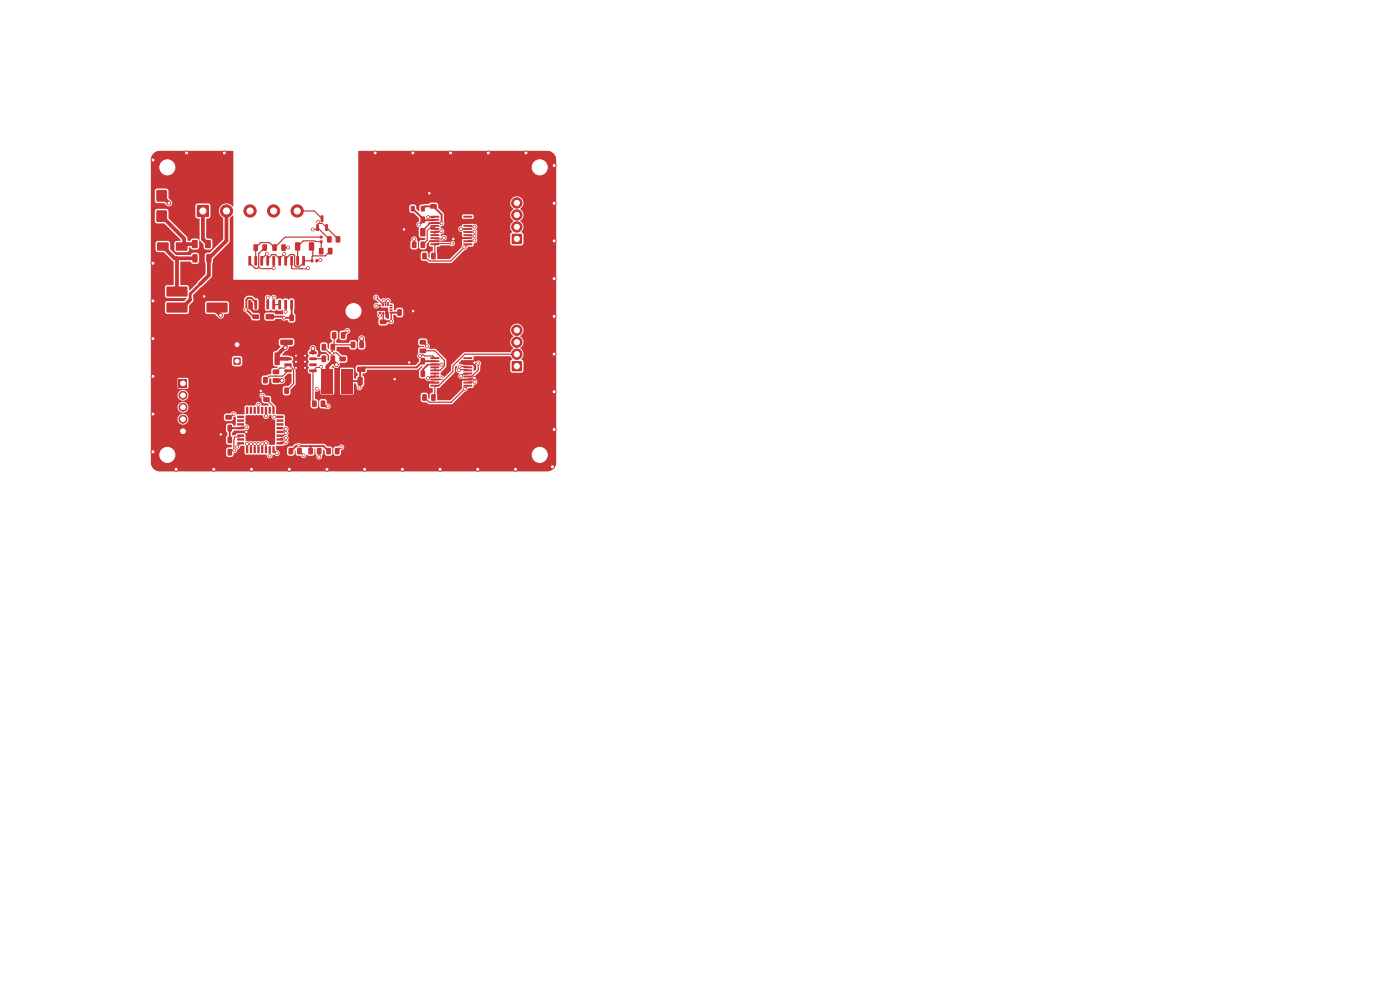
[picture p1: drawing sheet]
<svg xmlns="http://www.w3.org/2000/svg" width="297mm" height="210mm" viewBox="0 0 297 210" stroke-linecap="round" stroke-linejoin="round" font-family="sans-serif">
<g fill="#c83434" stroke="#c83434" stroke-width=".21">
<circle cx="75" cy="66" r="1.8"/>
<circle cx="75" cy="66" r="2.85"/>
</g>
<g fill="#c83434">
<path d="M61.4 66.8l.7-.1 .3 .2v1l-.2 .2-.6 .1-.2-.2z"/>
<path d="M63.3 66.8l.7-.1 .3 .2v1l-.2 .2-.6 .1-.2-.2z"/>
<path d="M91.5 53.7l.7-.1 .2 .1v1.1l-.1 .2h-.6l-.2-.1z"/>
<path d="M89.6 53.7l.7-.1 .2 .1v1.1l-.1 .2h-.6l-.2-.1z"/>
<path d="M33.4 51.5h2.3v1.6h-2.3z"/>
<path d="M37.4 51.5h2.3v1.6h-2.3z"/>
<path d="M33.2 44.7h2.2v2.3h-2.2z"/>
<path d="M33.2 40.4h2.2v2.3h-2.2z"/>
<path d="M43.6 51l.9-.1 .2 .2v1.3l-.1 .2-.8 .1-.3-.2z"/>
<path d="M40.8 51l.9-.1 .2 .2v1.3l-.1 .2-.9 .1-.2-.2z"/>
<path d="M55.9 84.3h1.2l.1 .2v.6l-.2 .2-1-.1-.2-.2z"/>
<path d="M55.9 82.5l1.2-.1 .1 .3v.6l-.2 .1h-1l-.2-.2z"/>
<path d="M84.3 65.6h.7l.2 .1 .1 1.1-.2 .2h-.6l-.2-.1z"/>
<path d="M86.2 65.6h.7l.2 .1 .1 1.1-.2 .2h-.6l-.2-.1z"/>
<path d="M67.7 52.6h.7l.2 .1v1.1l-.1 .2h-.6l-.2-.2z"/>
<path d="M69.6 52.6h.7l.2 .1v1.1l-.1 .2h-.6l-.2-.2z"/>
<path d="M87.2 43.7h.6l.2 .1v.9l-.1 .2-.8-.2z"/>
<path d="M89.3 43.7h.6l.2 .1v.9l-.1 .2-.7-.2z"/>
<path d="M47.9 88.1l1.1-.1 .2 .3v.6l-.2 .1h-1l-.2-.2z"/>
<path d="M47.9 86.3l1.1-.1 .2 .2v.7l-.2 .1h-1l-.2-.2z"/>
<path d="M61.3 95.1l.7-.1 .2 .2v1l-.1 .2h-.7l-.2-.2z"/>
<path d="M63.1 95.1l.7-.1 .2 .2v1l-.1 .2h-.6l-.3-.2z"/>
<path d="M59.5 72.1h2.5l.1 .2v.7l-.2 .2h-2.3l-.2-.3z"/>
<path d="M59.5 69.2l2.5-.1 .1 .2v.8l-.2 .1h-2.3l-.2-.2z"/>
<path d="M67.9 51h.5v.5h-.5z"/>
<path d="M67.9 50.1h.5v.5h-.5z"/>
<path d="M53.8 51.9l.7-.1 .2 .2v1l-.1 .2-.6 .1-.2-.2z"/>
<path d="M55.7 51.9l.7-.1 .2 .2 .1 1-.2 .2-.6 .1-.2-.2z"/>
<path d="M68.3 75.5l.6-.1 .3 .1v1.1l-.2 .2h-.6l-.2-.1z"/>
<path d="M70.2 75.5l.6-.1 .3 .1v1.1l-.2 .2h-.6l-.2-.1z"/>
<path d="M62.6 51.4h.9l.2 .1v1.4l-.1 .3h-.8l-.2-.2z"/>
<path d="M65.6 51.4h.8l.2 .1 .1 1.4-.2 .3h-.7l-.3-.2z"/>
<path d="M60.3 74.6h1.5l.1 .4-1.5 .1z"/>
<path d="M60.3 75.9l1.5-.1 .1 .5-1.5 .1z"/>
<path d="M60.3 77.1h1.5l.1 .5-1.5 .1z"/>
<path d="M60.3 78.4h1.5l.1 .5h-1.5z"/>
<path d="M65.6 78.4h1.5l.1 .5h-1.5z"/>
<path d="M65.6 77.1h1.5l.1 .5-1.5 .1z"/>
<path d="M65.6 75.9l1.5-.1 .1 .5-1.5 .1z"/>
<path d="M65.6 74.6h1.5l.1 .4-1.5 .1z"/>
</g>
<g fill="#c83434" stroke="#c83434" stroke-width=".21">
<circle cx="62.8" cy="75.4" r=".25"/>
<circle cx="62.8" cy="76.7" r=".25"/>
<circle cx="62.8" cy="78" r=".25"/>
</g>
<path d="M62.5 75.2h2.4v3.1h-2.4z" fill="#c83434"/>
<g fill="#c83434" stroke="#c83434" stroke-width=".21">
<circle cx="64.7" cy="75.4" r=".25"/>
<circle cx="64.7" cy="76.7" r=".25"/>
<circle cx="64.7" cy="78" r=".25"/>
</g>
<g fill="#c83434">
<path d="M89.2 48.4h.8l.3 .1v1.4l-.2 .3h-.7l-.3-.2z"/>
<path d="M86.2 48.4h.9l.2 .1v1.4l-.1 .3h-.8l-.2-.2z"/>
<path d="M69.4 50.1h.7l.3 .1v1l-.2 .3h-.6l-.2-.2z"/>
<path d="M71.3 50.1h.7l.2 .1v1l-.1 .3h-.7l-.2-.2z"/>
<path d="M57.9 80.3l1.2-.1 .1 .2v.7l-.2 .1h-1l-.2-.2z"/>
<path d="M57.9 78.4h1.2l.1 .2v.6l-.2 .2h-1l-.2-.3z"/>
<path d="M48.3 92.7l.7-.1 .2 .2v1l-.1 .2-.6 .1-.2-.2z"/>
<path d="M46.4 92.7l.7-.1 .2 .2v1l-.1 .2-.6 .1-.2-.2z"/>
<path d="M108.6 76.6h2.1v2.1h-2.1z"/>
</g>
<g fill="#c83434" stroke="#c83434" stroke-width=".21">
<circle cx="109.6" cy="75.1" r="1.1"/>
<circle cx="109.6" cy="72.6" r="1.1"/>
<circle cx="109.6" cy="70.1" r="1.1"/>
</g>
<path d="M49.6 75.9h1.4v1.4h-1.4z" fill="#c83434"/>
<circle cx="50.3" cy="73.1" r=".8" fill="#c83434" stroke="#c83434" stroke-width=".21"/>
<g fill="#c83434">
<path d="M52.7 63.6l.6 .1-.1 1.9h-.5z"/>
<path d="M54 63.6l.5 .1v1.9h-.5z"/>
<path d="M55.3 63.6l.5 .1-.1 1.9h-.5z"/>
<path d="M56.5 63.6l.6 .1-.1 1.9h-.5z"/>
<path d="M57.8 63.6l.5 .1v1.9h-.5z"/>
<path d="M59.1 63.6l.5 .1-.1 1.9h-.5z"/>
<path d="M60.3 63.6l.6 .1-.1 1.9h-.5z"/>
<path d="M61.6 63.6l.6 .1-.1 1.9h-.5z"/>
<path d="M62.9 63.6l.5 .1-.1 1.9h-.4z"/>
<path d="M64.2 63.6l.5 .1-.1 1.9h-.5z"/>
<path d="M64.2 54.3l.5 .1-.1 1.9h-.5z"/>
<path d="M62.9 54.3l.5 .1-.1 1.9h-.4z"/>
<path d="M61.6 54.3l.6 .1-.1 1.9h-.5z"/>
<path d="M60.3 54.3l.6 .1-.1 1.9h-.5z"/>
<path d="M59.1 54.3l.5 .1-.1 1.9h-.5z"/>
<path d="M57.8 54.3l.5 .1v1.9h-.5z"/>
<path d="M56.5 54.3l.6 .1-.1 1.9h-.5z"/>
<path d="M55.3 54.3l.5 .1-.1 1.9h-.5z"/>
<path d="M54 54.3l.5 .1v1.9h-.5z"/>
<path d="M52.7 54.3l.6 .1-.1 1.9h-.5z"/>
<path d="M108.6 49.6h2.1v2.1h-2.1z"/>
</g>
<g fill="#c83434" stroke="#c83434" stroke-width=".21">
<circle cx="109.6" cy="48.1" r="1.1"/>
<circle cx="109.6" cy="45.6" r="1.1"/>
<circle cx="109.6" cy="43.1" r="1.1"/>
</g>
<g fill="#c83434">
<path d="M50.3 88.2h1.4l.1 .4-1.4 .1z"/>
<path d="M50.3 89h1.4l.1 .4-1.4 .1z"/>
<path d="M50.3 89.8h1.4l.1 .4-1.4 .1z"/>
<path d="M50.3 90.6h1.4l.1 .4-1.4 .1z"/>
<path d="M50.3 91.4h1.4l.1 .4-1.4 .1z"/>
<path d="M50.3 92.2h1.4l.1 .4-1.4 .1z"/>
<path d="M50.3 93h1.4l.1 .4-1.4 .1z"/>
<path d="M50.3 93.8h1.4l.1 .4-1.4 .1z"/>
<path d="M52.2 94.7h.5l-.1 1.4h-.4z"/>
<path d="M53 94.7h.5l-.1 1.4h-.4z"/>
<path d="M53.8 94.7h.5l-.1 1.4h-.4z"/>
<path d="M54.6 94.7h.5l-.1 1.4h-.4z"/>
<path d="M55.4 94.7h.5l-.1 1.4h-.4z"/>
<path d="M56.2 94.7h.5l-.1 1.4h-.4z"/>
<path d="M57 94.7h.5l-.1 1.4h-.4z"/>
<path d="M57.8 94.7h.5l-.1 1.4h-.4z"/>
<path d="M58.7 93.8h1.4v.4l-1.4 .1z"/>
<path d="M58.7 93h1.4v.4l-1.4 .1z"/>
<path d="M58.7 92.2h1.4v.4l-1.4 .1z"/>
<path d="M58.7 91.4h1.4v.4l-1.4 .1z"/>
<path d="M58.7 90.6h1.4v.4l-1.4 .1z"/>
<path d="M58.7 89.8h1.4v.4l-1.4 .1z"/>
<path d="M58.7 89h1.4v.4l-1.4 .1z"/>
<path d="M58.7 88.2h1.4v.4l-1.4 .1z"/>
<path d="M57.8 86.3l.5 .1-.1 1.4-.4-.1z"/>
<path d="M57 86.3l.5 .1-.1 1.4-.4-.1z"/>
<path d="M56.2 86.3l.5 .1-.1 1.4-.4-.1z"/>
<path d="M55.4 86.3l.5 .1-.1 1.4-.4-.1z"/>
<path d="M54.6 86.3l.5 .1-.1 1.4-.4-.1z"/>
<path d="M53.8 86.3l.5 .1-.1 1.4-.4-.1z"/>
<path d="M53 86.3l.5 .1-.1 1.4-.4-.1z"/>
<path d="M52.2 86.3l.5 .1-.1 1.4-.4-.1z"/>
<path d="M75.9 80l.8-.1 .3 .2v1.4l-.2 .2h-.7l-.3-.1z"/>
<path d="M78.8 80l.9-.1 .2 .2v1.4l-.1 .2h-.8l-.2-.1z"/>
</g>
<g fill="#c83434" stroke="#c83434" stroke-width=".21">
<circle cx="35.5" cy="35.5" r="1.8"/>
<circle cx="35.5" cy="35.5" r="2.85"/>
</g>
<path d="M41.8 43.5h2.5v2.5h-2.5z" fill="#c83434"/>
<g fill="#c83434" stroke="#c83434" stroke-width=".21">
<circle cx="48" cy="44.8" r="1.3"/>
<circle cx="53" cy="44.8" r="1.3"/>
<circle cx="58" cy="44.8" r="1.3"/>
<circle cx="63" cy="44.8" r="1.3"/>
</g>
<g fill="#c83434">
<path d="M89.1 74l1.1-.1 .2 .3v.6l-.3 .1h-1l-.1-.2z"/>
<path d="M89.1 72.2l1.1-.1 .2 .2v.7l-.3 .1h-1l-.1-.2z"/>
<path d="M67.1 47.6h.6l-.1 1.4-.5-.1z"/>
<path d="M69 47.6h.6l-.1 1.4-.5-.1z"/>
<path d="M68.1 45.7l.5 .1-.1 1.3-.5-.1z"/>
<path d="M48.3 90.2l.7-.1 .2 .2v1l-.1 .2-.6 .1-.2-.2z"/>
<path d="M46.4 90.2l.7-.1 .2 .2v1l-.1 .2-.6 .1-.2-.2z"/>
<path d="M40.9 54l.8-.1 .2 .1v1.4l-.1 .3h-.8l-.2-.2z"/>
<path d="M43.8 54l.8-.1 .3 .1v1.4l-.2 .3h-.7l-.2-.2z"/>
<path d="M55.9 80h.7l.2 .1v1l-.1 .2-.7 .1-.2-.2z"/>
<path d="M54 80h.7l.3 .1v1l-.2 .2-.6 .1-.2-.2z"/>
<path d="M70.5 70.5l.6-.1 .3 .2v1l-.2 .3h-.6l-.2-.2z"/>
<path d="M72.4 70.5l.6-.1 .3 .2v1l-.2 .3h-.6l-.2-.2z"/>
<path d="M76.3 72.5h.7l.2 .1v1l-.1 .2-.6 .1-.3-.2z"/>
<path d="M74.5 72.5h.7l.2 .1v1l-.1 .2-.7 .1-.2-.2z"/>
<path d="M91.3 43.3h1.2l.2 .2v.6l-.3 .2h-1l-.2-.3z"/>
<path d="M91.3 41.4h1.2l.2 .2v.6l-.3 .2h-1l-.2-.3z"/>
<path d="M89.3 76l.6-.1 .3 .1v1.1l-.2 .2h-.6l-.2-.1z"/>
<path d="M87.4 76l.6-.1 .3 .1v1.1l-.2 .2h-.6l-.2-.1z"/>
<path d="M89.3 51.3l.7-.1 .2 .2v1l-.1 .2h-.7l-.2-.1z"/>
<path d="M87.4 51.3l.7-.1 .3 .2v1l-.2 .2h-.6l-.2-.1z"/>
<path d="M53.6 66.7h1.2l.2 .2v.6l-.3 .2h-1l-.2-.3z"/>
<path d="M53.6 68.6h1.2l.2 .2v.6l-.3 .2h-1l-.2-.3z"/>
<path d="M69.3 95.1l.7-.1 .2 .2v1l-.1 .2h-.7l-.2-.2z"/>
<path d="M71.1 95.1l.7-.1 .2 .2v1l-.1 .2h-.6l-.3-.2z"/>
<path d="M72.1 75.7h1.1l.2 .2v.6l-.3 .2-1-.1-.1-.2z"/>
<path d="M72.1 73.9l1.1-.1 .2 .3v.6l-.3 .1h-1l-.1-.2z"/>
<path d="M58.3 74.8h.8l.3 .1v2.3l-.2 .2-.7 .1-.3-.2z"/>
<path d="M55.3 74.8h.9l.2 .1v2.3l-.1 .2-.8 .1-.2-.2z"/>
<path d="M91.3 45.8h1.8l.1 .3-1.8 .1z"/>
<path d="M91.3 46.4h1.8l.1 .3-1.8 .1z"/>
<path d="M91.3 47.1h1.8l.1 .3-1.8 .1z"/>
<path d="M91.3 47.7h1.8l.1 .3-1.8 .1z"/>
<path d="M91.3 48.4h1.8l.1 .3-1.8 .1z"/>
<path d="M91.3 49h1.8l.1 .3-1.8 .1z"/>
<path d="M91.3 49.7h1.8l.1 .3-1.8 .1z"/>
<path d="M91.3 50.3h1.8l.1 .3-1.8 .1z"/>
<path d="M91.3 51h1.8l.1 .3-1.8 .1z"/>
<path d="M91.3 51.6h1.8l.1 .3-1.8 .1z"/>
<path d="M98.3 51.6h1.8l.1 .3-1.8 .1z"/>
<path d="M98.3 51h1.8l.1 .3-1.8 .1z"/>
<path d="M98.3 50.3h1.8l.1 .3-1.8 .1z"/>
<path d="M98.3 49.7h1.8l.1 .3-1.8 .1z"/>
<path d="M98.3 49h1.8l.1 .3-1.8 .1z"/>
<path d="M98.3 48.4h1.8l.1 .3-1.8 .1z"/>
<path d="M98.3 47.7h1.8l.1 .3-1.8 .1z"/>
<path d="M98.3 47.1h1.8l.1 .3-1.8 .1z"/>
<path d="M98.3 46.4h1.8l.1 .3-1.8 .1z"/>
<path d="M98.3 45.8h1.8l.1 .3-1.8 .1z"/>
<path d="M80.6 67.8h1.3l.1 .2v.6l-.2 .2-1.1-.1-.1-.2z"/>
<path d="M80.6 69.7h1.3l.1 .2v.6l-.2 .2-1.1-.1-.1-.2z"/>
</g>
<g fill="#c83434" stroke="#c83434" stroke-width=".21">
<circle cx="114.5" cy="35.5" r="1.8"/>
<circle cx="114.5" cy="35.5" r="2.85"/>
</g>
<g fill="#c83434">
<path d="M68.3 78.3h2.3v5.1h-2.3z"/>
<path d="M72.4 78.3h2.4v5.1h-2.4z"/>
</g>
<g fill="#c83434" stroke="#c83434" stroke-width=".21">
<circle cx="35.5" cy="96.5" r="1.8"/>
<circle cx="35.5" cy="96.5" r="2.85"/>
</g>
<g fill="#c83434">
<path d="M65.5 95.1l.7-.1 .2 .2v1l-.1 .2h-.7l-.2-.2z"/>
<path d="M67.3 95.1l.7-.1 .2 .2v1l-.1 .2h-.6l-.3-.2z"/>
<path d="M66 55h.5v.6h-.5z"/>
<path d="M66.9 55h.5v.6h-.5z"/>
<path d="M48.3 95.3l.7-.1 .2 .2v1l-.1 .2-.6 .1-.2-.2z"/>
<path d="M46.4 95.3l.7-.1 .2 .2v1l-.1 .2-.6 .1-.2-.2z"/>
<path d="M70.2 73l.6-.1 .3 .2v1l-.2 .3h-.6l-.2-.2z"/>
<path d="M68.3 73l.6-.1 .3 .2v1l-.2 .3h-.6l-.2-.2z"/>
<path d="M89.3 46l.6-.1 .3 .1v1.1l-.2 .2h-.6l-.2-.1z"/>
<path d="M87.4 46l.6-.1 .3 .1v1.1l-.2 .2h-.6l-.2-.1z"/>
<path d="M80.3 64.6h.6v.3l-.5 .1z"/>
<path d="M80.3 65.1h.6v.3l-.5 .1z"/>
<path d="M80.3 65.6h.6v.3l-.5 .1z"/>
<path d="M80.3 66.1h.6v.3l-.5 .1z"/>
<path d="M81.1 66.2h.4l-.1 .6-.3-.1z"/>
<path d="M81.6 66.2h.4l-.1 .6-.3-.1z"/>
<path d="M82.1 66.2h.4l-.1 .6-.3-.1z"/>
<path d="M82.7 66.1h.5l.1 .3-.6 .1z"/>
<path d="M82.7 65.6h.5l.1 .3-.6 .1z"/>
<path d="M82.7 65.1h.5l.1 .3-.6 .1z"/>
<path d="M82.7 64.6h.5l.1 .3-.6 .1z"/>
<path d="M82.1 64.3l.4 .1-.1 .5h-.3z"/>
<path d="M81.6 64.3l.4 .1-.1 .5h-.3z"/>
<path d="M81.1 64.3l.4 .1-.1 .5h-.3z"/>
<path d="M35.4 60.8h4.2l.2 .2v1.8l-.3 .1h-4.1l-.1-.2z"/>
<path d="M35.4 64.2h4.2l.2 .2v1.8l-.3 .1h-4.1l-.1-.2z"/>
<path d="M43.9 64.2h4.2l.2 .2v1.8l-.3 .1h-4.1l-.1-.2z"/>
<path d="M43.9 60.8h4.2l.2 .2v1.8l-.3 .1h-4.1l-.1-.2z"/>
<path d="M91.5 83.7l.7-.1 .2 .1v1.1l-.1 .2h-.6l-.2-.1z"/>
<path d="M89.6 83.7l.7-.1 .2 .1v1.1l-.1 .2h-.6l-.2-.1z"/>
<path d="M91.3 75.8h1.8l.1 .3-1.8 .1z"/>
<path d="M91.3 76.4h1.8l.1 .3-1.8 .1z"/>
<path d="M91.3 77.1h1.8l.1 .3-1.8 .1z"/>
<path d="M91.3 77.7h1.8l.1 .3-1.8 .1z"/>
<path d="M91.3 78.4h1.8l.1 .3-1.8 .1z"/>
<path d="M91.3 79h1.8l.1 .3-1.8 .1z"/>
<path d="M91.3 79.7h1.8l.1 .3-1.8 .1z"/>
<path d="M91.3 80.3h1.8l.1 .3-1.8 .1z"/>
<path d="M91.3 81h1.8l.1 .3-1.8 .1z"/>
<path d="M91.3 81.6h1.8l.1 .3-1.8 .1z"/>
<path d="M98.3 81.6h1.8l.1 .3-1.8 .1z"/>
<path d="M98.3 81h1.8l.1 .3-1.8 .1z"/>
<path d="M98.3 80.3h1.8l.1 .3-1.8 .1z"/>
<path d="M98.3 79.7h1.8l.1 .3-1.8 .1z"/>
<path d="M98.3 79h1.8l.1 .3-1.8 .1z"/>
<path d="M98.3 78.4h1.8l.1 .3-1.8 .1z"/>
<path d="M98.3 77.7h1.8l.1 .3-1.8 .1z"/>
<path d="M98.3 77.1h1.8l.1 .3-1.8 .1z"/>
<path d="M98.3 76.4h1.8l.1 .3-1.8 .1z"/>
<path d="M98.3 75.8h1.8l.1 .3-1.8 .1z"/>
<path d="M38 80.5h1.7v1.7h-1.7z"/>
</g>
<g fill="#c83434" stroke="#c83434" stroke-width=".21">
<circle cx="38.8" cy="83.9" r=".85"/>
<circle cx="38.8" cy="86.4" r=".85"/>
<circle cx="38.8" cy="88.9" r=".85"/>
<circle cx="38.8" cy="91.5" r=".85"/>
</g>
<g fill="#c83434">
<path d="M89.3 78.6l.6-.1 .3 .2v1l-.2 .3h-.6l-.2-.2z"/>
<path d="M87.4 78.6l.6-.1 .3 .2v1l-.2 .3h-.6l-.2-.2z"/>
</g>
<g fill="#c83434" stroke="#c83434" stroke-width=".21">
<circle cx="114.5" cy="96.5" r="1.8"/>
<circle cx="114.5" cy="96.5" r="2.85"/>
</g>
<g fill="#c83434">
<path d="M68.1 85h.7l.2 .1v1l-.1 .2-.6 .1-.3-.2z"/>
<path d="M66.3 85h.7l.2 .1v1l-.1 .2-.7 .1-.2-.2z"/>
<path d="M57.8 51.9l.7-.1 .2 .2 .1 1-.2 .2-.6 .1-.2-.2z"/>
<path d="M59.7 51.9l.7-.1 .2 .2v1l-.1 .2-.6 .1-.2-.2z"/>
<path d="M56.4 66.7l1.6-.1 .1 .3v.7l-.2 .2-1.4-.1-.2-.2z"/>
<path d="M56.4 69.6h1.6l.1 .2v.7l-.2 .2h-1.4l-.2-.2z"/>
<path d="M75.8 77.8h1.6l.1 .2v.8l-.2 .1h-1.4l-.2-.2z"/>
<path d="M75.8 74.9l1.6-.1 .1 .3v.7l-.2 .2-1.4-.1-.2-.2z"/>
<path d="M60.4 82.3l.7-.1 .2 .1v1l-.1 .3h-.7l-.2-.2z"/>
<path d="M58.5 82.3l.7-.1 .3 .1v1l-.2 .3h-.6l-.2-.2z"/>
</g>
<g fill="#c83434" stroke="#c83434" stroke-width=".21">
<circle cx="117.6" cy="35.1" r=".4"/>
<circle cx="109.4" cy="99.6" r=".4"/>
<circle cx="55.3" cy="82.9" r=".3"/>
<circle cx="32.4" cy="95.8" r=".4"/>
<circle cx="69.4" cy="99.6" r=".4"/>
<circle cx="32.4" cy="71.8" r=".4"/>
<circle cx="53.4" cy="99.6" r=".4"/>
<circle cx="43.3" cy="62.9" r=".3"/>
<circle cx="95.6" cy="32.4" r=".4"/>
<circle cx="111.6" cy="32.4" r=".4"/>
<circle cx="37.4" cy="99.6" r=".4"/>
<circle cx="86.8" cy="76.9" r=".3"/>
<circle cx="32.4" cy="63.8" r=".4"/>
<circle cx="117.6" cy="75.1" r=".4"/>
<circle cx="32.4" cy="55.8" r=".4"/>
<circle cx="32.4" cy="79.8" r=".4"/>
<circle cx="45.4" cy="99.6" r=".4"/>
<circle cx="87.6" cy="32.4" r=".4"/>
<circle cx="103.6" cy="32.4" r=".4"/>
<circle cx="117.6" cy="51.1" r=".4"/>
<circle cx="61.4" cy="99.6" r=".4"/>
<circle cx="52.3" cy="91.6" r=".3"/>
<circle cx="117.6" cy="59.1" r=".4"/>
<circle cx="96.2" cy="50.7" r=".3"/>
<circle cx="91.1" cy="41" r=".3"/>
<circle cx="85.7" cy="48.7" r=".3"/>
<circle cx="46.9" cy="92.1" r=".3"/>
<circle cx="32.4" cy="87.8" r=".4"/>
<circle cx="77.4" cy="99.6" r=".4"/>
<circle cx="87.6" cy="66" r=".3"/>
<circle cx="83.7" cy="80.4" r=".3"/>
<circle cx="101.4" cy="99.6" r=".4"/>
<circle cx="117.6" cy="83.1" r=".4"/>
<circle cx="93.4" cy="99.6" r=".4"/>
<circle cx="39.6" cy="32.4" r=".4"/>
<circle cx="117.6" cy="43.1" r=".4"/>
<circle cx="47.6" cy="32.4" r=".4"/>
<circle cx="100.7" cy="76.9" r=".3"/>
<circle cx="85.4" cy="99.6" r=".4"/>
<circle cx="32.4" cy="33.9" r=".4"/>
<circle cx="79.6" cy="32.4" r=".4"/>
<circle cx="100.7" cy="80.2" r=".3"/>
<circle cx="117.6" cy="67.1" r=".4"/>
<circle cx="117.2" cy="99" r=".4"/>
<circle cx="117.6" cy="91.1" r=".4"/>
<circle cx="69.6" cy="86.2" r=".3"/>
<circle cx="83" cy="68.1" r=".3"/>
<circle cx="88.9" cy="47.6" r=".3"/>
<circle cx="76.3" cy="82.2" r=".3"/>
<circle cx="52.2" cy="65.7" r=".3"/>
<circle cx="63.4" cy="94.5" r=".3"/>
<circle cx="60.2" cy="67.4" r=".3"/>
<circle cx="52.3" cy="90.6" r=".3"/>
<circle cx="73.7" cy="70.2" r=".3"/>
<circle cx="95.9" cy="51.6" r=".3"/>
<circle cx="98.5" cy="52.5" r=".3"/>
<circle cx="35.8" cy="43.1" r=".4"/>
<circle cx="55.7" cy="83.9" r=".3"/>
<circle cx="93.7" cy="77.4" r=".3"/>
<circle cx="93.7" cy="47.4" r=".3"/>
<circle cx="50.3" cy="94.8" r=".3"/>
<circle cx="58.1" cy="63.1" r=".3"/>
<circle cx="49.6" cy="87.8" r=".3"/>
<circle cx="82.3" cy="63.8" r=".3"/>
<circle cx="54" cy="94.2" r=".3"/>
<circle cx="64.4" cy="96.6" r=".3"/>
<circle cx="46.8" cy="66.9" r=".4"/>
<circle cx="59.8" cy="80.7" r=".4"/>
<circle cx="60.5" cy="73.8" r=".4"/>
<circle cx="61.1" cy="52.5" r=".3"/>
<circle cx="58.1" cy="56.8" r=".3"/>
<circle cx="68" cy="55.1" r=".3"/>
<circle cx="71.4" cy="77.4" r=".4"/>
<circle cx="66.4" cy="73.9" r=".4"/>
<circle cx="76.7" cy="71.8" r=".4"/>
<circle cx="70.4" cy="74.9" r=".3"/>
<circle cx="68.1" cy="77.8" r=".3"/>
<circle cx="65.3" cy="56.9" r=".3"/>
<circle cx="66.4" cy="48.7" r=".3"/>
<circle cx="56.6" cy="53.8" r=".3"/>
<circle cx="67.5" cy="47.1" r=".3"/>
<circle cx="60.3" cy="53.8" r=".3"/>
<circle cx="93.7" cy="80.2" r=".3"/>
<circle cx="98.6" cy="82.5" r=".3"/>
<circle cx="100.7" cy="81" r=".3"/>
<circle cx="56.8" cy="63.1" r=".3"/>
<circle cx="53.2" cy="94.2" r=".3"/>
<circle cx="60.6" cy="66.1" r=".3"/>
<circle cx="52.4" cy="94.2" r=".3"/>
<circle cx="94.2" cy="50.4" r=".3"/>
<circle cx="100.7" cy="51" r=".3"/>
<circle cx="49.7" cy="95.5" r=".3"/>
<circle cx="97.8" cy="79.7" r=".3"/>
<circle cx="100.7" cy="49.2" r=".3"/>
<circle cx="54.8" cy="94.2" r=".3"/>
<circle cx="97.5" cy="77.7" r=".3"/>
<circle cx="55.7" cy="94.2" r=".3"/>
<circle cx="100.7" cy="48.1" r=".3"/>
<circle cx="101.5" cy="77.1" r=".3"/>
<circle cx="100.7" cy="50" r=".3"/>
<circle cx="56.4" cy="94" r=".3"/>
<circle cx="57.2" cy="96.6" r=".3"/>
<circle cx="67.7" cy="96.9" r=".3"/>
<circle cx="97.8" cy="48.6" r=".3"/>
<circle cx="97.3" cy="78.5" r=".3"/>
<circle cx="72.4" cy="94.9" r=".3"/>
<circle cx="58.7" cy="96.1" r=".3"/>
<circle cx="79.8" cy="63.1" r=".3"/>
<circle cx="60.6" cy="93.8" r=".3"/>
<circle cx="60.6" cy="92.9" r=".3"/>
<circle cx="80.6" cy="66.9" r=".3"/>
<circle cx="60.6" cy="91.9" r=".3"/>
<circle cx="90.8" cy="46.1" r=".3"/>
<circle cx="89.1" cy="75.5" r=".3"/>
<circle cx="60.6" cy="91" r=".3"/>
<circle cx="58.2" cy="88.4" r=".3"/>
<circle cx="56.4" cy="88.3" r=".3"/>
<circle cx="67.2" cy="82.5" r=".3"/>
<circle cx="81.4" cy="63.8" r=".3"/>
<circle cx="79.8" cy="64.8" r=".3"/>
<circle cx="54.8" cy="85.8" r=".3"/>
<circle cx="90.8" cy="80.2" r=".3"/>
<circle cx="90.6" cy="73.5" r=".3"/>
<circle cx="87.9" cy="50.7" r=".3"/>
<circle cx="93.6" cy="49" r=".3"/>
</g>
<g fill="none" stroke="#c83434" stroke-width=".25">
<path d="M53 55.3v.5l1.2 1.1M56.1 52.5l-1.2 1.3v2.8l-.4 .4M56.6 53.8l-1.1 1.1v.4M58.1 55.3v1.5l-.2 .2h-2.1M59.3 54.9l-.9-.9h-.7l-.9 .9v.4M59.3 54.9v.4M60.1 52.5h1M60.3 53.8l-1 1.1M61.9 55.3v1.6l.1 .1M63 44.8h3.7l1.6 1.6M63.7 57h.4M65.3 56.9l-.3 .1"/>
<path d="M66.1 52.3l.3 .2v1.8M66.4 48.7h.6l.4-.4 2.5 2.5M66.4 54.3l-.2 .1v.9h-1.8v.4l-.9 .9h-.7l-.3-.3v-2l-.3-.3h-.7l-.9 .9v.4M66.9 51.3l-.1-.2h-2.5l-1.2 1.2v3M67.9 47.4h.1M68 55.1h-.6l-.2 .2M68.1 50.3h-7.6l-2.3 2.2-1-1h-1.9l-1.1 1v2.8M68.1 51.3v2M69.3 48.3l2.4 2.5M70 53.3l-1 1h-2.6M87.8 46.6v1.6l-1.1 1.1-.6-.6h-.4M87.9 50.7v1.2"/>
<path d="M90.6 49.6v1.4l-.9 .9M91.1 41l.8 .9M92.2 51.8v2.2l-.3 .3M92.2 47.9v.7l-.2-.3h-.7M92.2 49.2v.7M94.2 50.4h-.3l-.2 .3M95.7 51.6h.2M96.8 50.5l-.2 .2h-.6l-.5 .5h-3.3M96.8 50.5h2.4M96.8 47.4v3.1M97.8 48.6h1.4M99.2 46.6v.7"/>
<path d="M99.2 51.8l-3.6 3.6h-4.5l-1.1-1.1M100.7 49.2h-1.5M46 61.8l-1 1.1h-1.7M53 64.6v.5l.9 .8h.8M54.7 65.9l.6 .6v1.6l-5 5M55.5 64.6v.5l-.8 .8M55.8 76.1l-1.3 1.4v3.2l2.1 2.2M56.8 63.1v1.5M58.1 63.1v1.5h1.2M58.1 63.1h.1M58.5 79.8h.1M59.6 78.1h-.2l-.9 .8"/>
<path d="M60.6 64.6v1.5M61.1 74.8l.6 .6h1.1M61.1 77.4l1.1 .9M61.1 78.7l-1.1 1.1h-2.8l-.9 .9M62.3 78.6v2.8l-1.5 1.5M62.8 76.7h.9M64.4 64.6h-1.3l.7 .7v2.1l-2.3 2.3h-.7l-.5 .4h-3.1l-2-2M66.4 76.1h2.3M66.4 78.7v6.7l.3 .3M68.1 77.8l-.1 .2M68.1 77.8h.1M68.7 73.7l1.2 1.2h1.5l1.3 1.3"/>
<path d="M70.9 73.2l-.3 .5M70.9 71.2v2M70.9 73.2h4M75 66h4.5M79.5 66v2.4l1.8 1.8v.5l-4.7 4.7h-2.8l-1.1-1.1M79.7 65.8l-.2 .2M79.8 63.1l1.5 1.5M80.6 65.3v.5M80.6 66.3v.6M81.4 63.8l.4 .4v.4M81.8 65.8l.5 .7M82 66.2l-.2 .3"/>
<path d="M82.3 63.8v.8M87.6 66h-.6l-.3 .3M87.8 76.6l-.3 .3h-.7M89.6 75.3l-.5 .2M89.7 74.4h2.5l2.1 2v1.3l-.9 .9h-1.2v-.7M89.7 72.6l.9 .9M90.1 75.5h1.7l.4 .5M92.2 79.2l-.1 .8h-.8M97.7 78.4l-.4 .1M98.2 79.4l-.4 .3M99.2 76.9h1.5M99.2 76.6v.7"/>
<path d="M101.5 77.1v1.4l-1.4 1.4h-.9M109.6 75.1h-11l-2.5 2.5v1.2l-3 3h-.9v2.2l-.3 .3M48.5 86.7l-1.6 1.7v7.5M49.6 87.8l-.7 .7h-.4M49.6 93.6v1.9M49.7 95.5h-.6l-.3 .4M49.7 92.7v.5M51.1 91.6h1.2M51.1 94l-.8 .8M52.4 94.2v1.2M53.2 94.2v1.2M53.2 94.2h.1"/>
<path d="M54 94.2v1.2M54.8 85.8v1.3M54.8 94.2v1.2M55.7 94.2l-.1 1.2M55.7 83.9l2.3 2.4v.8M56.4 87.1v1.2M56.4 94v1.4M56.6 82.9h2.4M56.6 82.9h-1.3M57.2 95.4v1.2M58 95.4h.1M58 95.4l.7 .7"/>
<path d="M58.2 88.4h1.2M60.6 91.9l-.6 .5h-.6M60.6 91l-.6 .6h-.6M60.6 92.9v.1M63.5 95.7l.9 .9M67.7 95.7v1.2M72.4 94.9l-.9 .8M79.3 80.8h4l.4-.4h2.9l1.2-1.1 1.8 1.7M99.2 81.8l-3.5 3.5h-4.7l-1-1M100.7 80.2l-.2 .1"/>
</g>
<g fill="none" stroke="#c83434" stroke-width=".8">
<path d="M33.9 32.4a1.5 1.5 0 0 0-1.5 1.5M116.1 32.4a1.5 1.5 0 0 1 1.5 1.5M34.3 45.8l4.8 4.8v1.2M34.3 41.5l1.5 1.6M34.5 52.3l2.5 2.5h4.4M37.5 54.8v7M39.1 51.8l-.6 .5M39.1 51.8h2.2M43 44.8v5.9l1.1 1.1M48 44.8v6.3l-3.7 3.7v3.6l-1.8 1.8M40.3 63.6l-1.6 1.6h-1.2M46 65.2v.9l.8 .8"/>
<path d="M60.4 73.7l.1 .1M60.8 72.6l-.2 .2v.7l-1.8 1.8v.8h2.3M66.4 73.9v.9M70.6 76.6l.8 .8M70.6 76.1v.5M70.6 76.6l-1.2 1.1v3.1M76.7 71.8v1.4M32.4 98.1a1.5 1.5 0 0 0 1.5 1.5M58.5 80.7h1.3M117.6 98.1a1.5 1.5 0 0 1-1.5 1.5"/>
</g>
<g fill="none" stroke="#c83434" stroke-width=".21">
<path d="M54.2 56.9l.3 .1M54.9 56.6l.4 .4h.5M63.7 57h-1.7M64.1 57h.9M66.9 51.3h1.2M67.5 47.1l.4 .3M67.9 47.4h.5l.9 .9M91.3 48.3l-.7 .7v.6M92.2 50.5l.2 .2h1.3M92.2 46l-.1 .1h-1.3M93.6 49h-1.2l-.2 .2M95.7 51.6h-3.3l-.2 .2"/>
<path d="M99.2 47.3l-.1 .1h-2.3M99.2 47.9l.2 .2h1.3M99.2 49.9l.2 .1h1.3M100.7 51h-1.3l-.2 .2M61.1 77.4l-.7 .7h-.8M62.2 78.3l.1 .3M68 78h-.9l-.7 .7M79.7 65.8h2.1M80.6 64.8h-.8M89.6 75.3h.2l.3 .2M91.3 80l-.2 .2h-.3M97.5 77.7h1.6l.1 .2"/>
<path d="M97.7 78.4h1.4l.1 .2M99.2 79.2l-.1 .2h-.9M49.7 93.2l-.1 .4M51.1 92.4l-.3 .3h-1.1M60.6 93h-.9l-.3 .2M60.6 93.8h-.9l-.3 .2M89.6 81h2.5l.1 .2M93.7 80.2l-.3 .3h-1.2M100.5 80.3h-1.1l-.2 .2M100.7 81h-1.3l-.2 .2"/>
</g>
<g fill="none" stroke="#c83434" stroke-width=".4">
<path d="M87.6 44.3l2.1 2.1v.2M89.5 49.1h.1M89.5 49.1l.2 .2M89.7 46.6h.1M89.7 46.6l.1 .1M89.7 44.3l.5-.5h1.7l1.8 1.7v1.9M89.8 46.7h1.4M89.8 46.7l-.9 .9M91.1 47.4h.1M52.2 65.7h.1M52.3 65.7l1.5 1.5h.4M54.2 64.6v-.5l-.8-.9h-.8l-.3 .4v2.1"/>
<path d="M61.9 64.6v2.8h-1.7l-.2-.2h-2.8M73.7 70.2l-.9 1M81.3 68.1h1.7M83.6 66.3h1.1M84.8 66.3h-.1M90.7 77.4l-1 1v.9M92.2 76.6h-2.5l-1.3 1.3h-11.4l-.6 .7v3.5l-.1 .1M51.1 90.8h-2.3v2.5M61.7 95.7l1.1-1.1h5.8l1.1 1.1M63.4 94.5v.1M65.9 94.6v1.1M68.5 85.7l.6 .5h.5"/>
<path d="M73.6 80.8h2.8"/>
</g>
<path d="M91.1 47.4l-1.6 1.7M91.1 47.4h2.6M92.2 46.6l-1 .1M81.3 66.5v1.8M83 66.3v1.8M90.7 77.4h3M52.3 90.6h-1.1l-.1 .2" fill="none" stroke="#c83434" stroke-width=".3"/>
<path d="M83 66.3h.6" fill="none" stroke="#c83434" stroke-width=".35"/>
<path d="M42.5 60.2l-2.2 2.2v1.2" fill="none" stroke="#c83434" stroke-width=".6"/>
<g fill="#c83434">
<path d="M52.1 88.1l.7-.1 3 .1a.68 .68 0 0 0 .7 .8 .68 .68 0 0 0 .6-.8l.5 .1a.73 .73 0 0 0 .7 .9v5.2h-1.3a.68 .68 0 0 0-.3-.8 .68 .68 0 0 0-.8 .1h-3.8l-.1-.8a.66 .66 0 0 0-.2-.9h-1.5a.94 .94 0 0 1-1 .5v-.5l.3-.6 2.1 .1 .3-.2a.66 .66 0 0 0 .9-.5 .66 .66 0 0 0-.8-.7z"/>
<path d="M96.5 77.8l.4-.3 .1 .5a.71 .71 0 0 0-.2 .7 .71 .71 0 0 0 .6 .5v.1a.61 .61 0 0 0-.1 .7 .61 .61 0 0 0 .8 .3l2.2 .2-.1 .1-1.8 .1a.54 .54 0 0 0-.4 .8v1l-2.4 2.4-2.8-.1-.1-2.4 .6-.2 3.1-3.1z"/>
<path d="M32.6 32.6l.7-.5 .7-.1h15.5v11.7l-.1 .1a1.63 1.63 0 0 0-2.6-.1 1.63 1.63 0 0 0 .5 2.6v4.5l-2.8 2.8h-.6l-.4 .3 .1 4.2-3.4 3.5-.1-.7-.3-.4-1.5-.1-.1-4.8 2.2-.1 .5 .5 1.1-.1 .2-.4v-1.6l-.4-.3h-.8l-.4 .2-.2 .3h-3l-1.3-1.2v-1.4l-.3-.3-2.4-.1-.4 .5v1.4l.2 .3 .3 .2h1.3l2 2v4.9l-1.4 .1-.3 .2v2.2l.4 .3 4.1 .1-.6 .6h-3.7l-.3 .5v1.7l.2 .4 .3 .1h4.2l.4-.4v-1.4l.4-.4h3v1.7l.2 .4 .3 .1h1.6l.9 .9a.76 .76 0 0 0 .8-.1 .76 .76 0 0 0 .3-.8l.8-.1 .2-.9h3a.65 .65 0 0 0 .6 .7l1.4 1.7 1.4-.1 .3-.3v-.8h.7l.1 .8 .4 .4 1.4 .1 .6-.4h1.2a.63 .63 0 0 0 .9 .2h.4l.5 .5h.8l.3-.2 .1-1.4-.3-.4v-2.9l-.3-.2h-.5l-.3 .3-.5-.3h-.4l-.5 .3-.3-.3h-.5l-.4 .3v-.6h20.5a.65 .65 0 0 0 .6 .7l.4 .5v.1a.64 .64 0 0 0-.8 .2 .64 .64 0 0 0 .1 .9 .64 .64 0 0 0 .9-.1h1.9v1.1l.2 .4v.8l-.8-.2 .1-1.2a.47 .47 0 0 0-.7-.3l-.7-.1a.59 .59 0 0 0-.3 .9 .83 .83 0 0 0 .3 .9l-.1 1 .1 .3 .4 .2 1.2-.1a.65 .65 0 0 1 1.1-.3 .65 .65 0 0 0 .3-1l.1-.9h.4l.2 .4 .4 .1h.6l.4-.4 .1-1.1-.2-.4-.3-.1-1 .1a.34 .34 0 0 1-.1 .4 .34 .34 0 0 1-.4 0v-.8a.48 .48 0 0 0-.4-.7h-.4a.73 .73 0 0 0-.1-.9 .73 .73 0 0 0-.9 0l-.5-.2-.5 .3-.4-.5a.6 .6 0 0 0-.6-.5 .6 .6 0 0 0-.6 .5h-20.5l-.1-.1a.67 .67 0 0 0-.6-.4 .67 .67 0 0 0-.6 .4 .66 .66 0 0 0-.9-.3 .66 .66 0 0 0-.3 .9v2.2l.4 .2h.6a.28 .28 0 0 1 .2-.2 .28 .28 0 0 1 .3 .2h.6a.43 .43 0 0 1 .4-.2 .43 .43 0 0 1 .4 .2h.5l.4-.2 .2 .9-1.7 .1-.5-.4h-1.4l-.4 .2-.2 .3h-.7l-.4-.4h-1.2l-.9-1v-1.6h.4l.4 .5 .2 1.5 .7 .2 .3-.4 .1-1.9-.3-.4h-.5l-.7-.6-1 .1-.5 .5-.1 1.9-.2 .4h-3v-1.3l-.5-.4h-4.1l-.3 .1-.2 .4h-3l.5-.6v-1.2l3.9-3.9 .1-2.8 .2-1 3.5-3.5v-5.1l.7-.6 .1 .1v13.5h26.5v-7.9h11.1v1.2l.4 .3h.7l.5-.4v-1.2l-.2-.3a.65 .65 0 0 0-.6-.9 .65 .65 0 0 0-.6 .9l-.2 .4h-11.1v-7.6h10.8l.1 1.1 .3 .3h.6l1.1 1.1v.6a.74 .74 0 0 0-.6 .7 .74 .74 0 0 0 .6 .8v1.8l.3 .3 1 .1-.1 .3h-.8l-.4 .3v1.2l.1 .4 .4 .1 1-.1 .1-1.1 .6-.7h1.1l.2 .2-.2 .1h-.8a.52 .52 0 0 0-.4 .5 .52 .52 0 0 0 .4 .5l.4 .1v.8l-.6 .4-.1 1.1-.3-.2v-.8l-.2-.3-.9-.1-.5 .5v1l.2 .4 .3 .1h.8l.5 .5h4.8l2.7-2.7 .4-.1 .4-.7h.8a.5 .5 0 0 0 .4-.7 .71 .71 0 0 0 .7-.4 .71 .71 0 0 0-.1-.8l.2-.3-.2-.5a.79 .79 0 0 0 0-1.1 .65 .65 0 0 0 0-.8 .65 .65 0 0 0-.8-.2l-1.9-.1-.3 .2a.49 .49 0 0 1-.7 .5 .69 .69 0 0 0-.1 .8 .69 .69 0 0 0 .7 .4v.3a.55 .55 0 0 0 .4 .8h.8l.2 .1-.2 .2h-.8a.54 .54 0 0 0-.4 .8l-.1 1-2.4 2.4h-2.7l-.1-2.5 .5-.1 .3-.3 1.9 .1a.61 .61 0 0 0 .9-.1 .61 .61 0 0 0 0-.8 .61 .61 0 0 0-.9 .1h-1.5v-.2a.65 .65 0 0 0 .8-.3 .65 .65 0 0 0-.2-.9 .65 .65 0 0 0-.9 .2l-.1-.4a.67 .67 0 0 0 .7-.7 .67 .67 0 0 0-.7-.6v-.4a.65 .65 0 0 0 .7-.3 .65 .65 0 0 0 0-.7v-1.2h3.8v.4l.3 .3h1.9a.52 .52 0 0 0 .3-.6 .52 .52 0 0 0-.4-.4h-1.8l-.3 .3h-3.8l-.1-.6-1.1-1.1-.1-.9-.4-.2h-1.2l-.4 .3-1.7 .1-.2 .4-.2 1-.5-.5-.1-.7-.3-.2h-.8l-.3 .4h-10.8v-.9h32.2l.2 .9 .5 .5a1.56 1.56 0 0 0 0 2.6 1.52 1.52 0 0 0-.2 2.4l-.4 .4v2.1l.4 .3h1.8l.4-.2 .1-.3v-1.9l-.4-.5a1.52 1.52 0 0 0-.2-2.4 1.51 1.51 0 0 0 0-2.5 1.41 1.41 0 0 0 0-2.4 1.41 1.41 0 0 0-2.2 1h-32.2v-10.9h40a2 2 0 0 1 2 2v64a2 2 0 0 1-2 2h-82a2 2 0 0 1-2-2v-9.2h5.7a1.15 1.15 0 0 0 1.4 1.2 1.15 1.15 0 0 0 .6-1.8h7.8v.7l.3 .4h1.2a.68 .68 0 0 0 .5-.8l.5-.1v1.9h-.4l-.5-.5h-.6l-.4 .2-.2 .3 .1 1.1 .2 .5v.5l-.2 .3v1.2l.2 .4 1 .1-.1 .5h-.7l-.4 .3v1.3l.4 .4 .6 .1a.72 .72 0 0 0 .6-.9 .74 .74 0 0 0 .8-.7l.4-.3 .3-.5h.7l.1 1.6 .3 .2 4.1 .1a.42 .42 0 0 1 .4 .5 .7 .7 0 0 0 .8 .1 .7 .7 0 0 0 .4-.6h.3a.62 .62 0 0 0 1.1-.1 .62 .62 0 0 0-.6-.9l-.1-.3h2.3v1.1l.5 .4 1-.2 .1-.9 .2-.1 .2 1 .8 .2a.68 .68 0 0 0 .8 .5 .68 .68 0 0 0 .6-.8l.4 .3 .9-.1 .3-.3 .1-1.2 .1 1.2 .2 .3a.64 .64 0 0 0 .7 .9 .64 .64 0 0 0 .5-.9l.2-.3 .1-.9 .3 .2 .1 .8 .4 .3h.7l.3-.3 .1-1.2h.2l.1 1.2 .3 .3h.8l.3-.2 .2-1a.64 .64 0 0 0 .6-.5 .64 .64 0 0 0-.5-.7 .64 .64 0 0 0-.7 .4l-.8 .1-.3 .4h-.2l-.3-.4-.8-.1-.7-.6h-4.8a1.12 1.12 0 0 0-1.3 .1l-.6 .5-.8 .1-.3 .4h-2.3v-.6h1.5l.3-.2a.72 .72 0 0 0 .7-.3 .72 .72 0 0 0 0-.8 .8 .8 0 0 0-.1-1 .74 .74 0 0 0 .1-.9 .67 .67 0 0 0 0-.8 .67 .67 0 0 0-.7-.3v-1.5a.66 .66 0 0 0-.2-.9l-1.6-.1v-1.5l-1.1-1.1v-1l-.4-.3h-.7a.65 .65 0 0 0-.6-.6 .65 .65 0 0 0-.7 .5 .65 .65 0 0 0 .4 .7l.2 .9 1.1 .2 .2 .3-.2 .2-1.3-.1a.67 .67 0 0 0-.7-.8 .67 .67 0 0 0-.7 .8l-1.3 .1a.58 .58 0 0 0-.9 .3l-.1 1.5h-1.5a.72 .72 0 0 0-.6-.6 .72 .72 0 0 0-.8 .4h-1l-.4 .5h-7.8a1.15 1.15 0 0 0-1.2-.4 1.15 1.15 0 0 0-.8 1h-5.7v-2.5h5.7v.2a1.15 1.15 0 0 0 1.7 .9 1.15 1.15 0 0 0 0-2 1.15 1.15 0 0 0-1.7 .9h-5.7v-2.5h5.7v.1a1.15 1.15 0 0 0 1.7 .9 1.15 1.15 0 0 0 0-1.9 1.15 1.15 0 0 0-1.7 .9h-5.7v-3.4h5.7v1.8l.1 .2 1.9 .1 .3-.3v-1.8l-.2-.2h-1.9l-.2 .2h-5.7v-.2h23.5v1l.5 .5 1-.2 .1-1.1 .4-.2 .1 .9 .2 .4 2.1-.1a.81 .81 0 0 0 .4-1.4l.8-.7h.8l-.1 1.9-.6 .7h-.8l-.4 .4v1.1l.1 .3 .3 .2h.8l.4-.4v-.8l1.1-1.3v-2.9l-.5-.8-.1-.8a.33 .33 0 0 1 .1-.6v-.4l-.2-.3-2.1-.2-.1-.1 .7-.7h4.8v.5l.3 .3-.3 .5v.4l.3 .4-.3 .4v.5l.3 .4-.3 .4v.5l.2 .3 .5 .1-.1 6.9 .4 .4h.9l.3-.4v-1h.2v.9l.2 .4 1.1 .2a.68 .68 0 0 0 .9 0 .68 .68 0 0 0 .1-.9l-.7-.2v-.7l-.4-.2h-.8l-.4 .5h-.2l-.1-.4-.5-.2-.1-1.5 .2-.1a.87 .87 0 0 0 .9-.4l.1 .9 .2 .2h2.5l.2-.1v-5.4h1.2v5.2l.1 .2h2.7l.2-.2v-2h.4l.2 .5a.67 .67 0 0 0 .6 .9 .67 .67 0 0 0 .7-.8l.3-.5v-1.4l-.4-.4 .1-.5a.73 .73 0 0 0 .9-.7l10.5-.1 1.1-.8 .1 .2-.7 .9v1.2l.4 .4h.9a.75 .75 0 0 0 .9 .5l.3 .2 1.7 .1-.1 .2h-1.7a.53 .53 0 0 0-.3 .6 .53 .53 0 0 0 .4 .4l.4 .1-.1 .9a.54 .54 0 0 0-.6 .5v.8l-.1 .1-.2-.2-.1-1-.4-.2-.8 .1-.2 .3v1.4l.4 .2h.8l.5 .4h4.8l2.8-2.6a.65 .65 0 0 0 .6-.6l.2-.2h.7a.5 .5 0 0 0 .4-.7 .66 .66 0 0 0 .8-.7 .66 .66 0 0 0-.9-.5l.1-.4 1.4-1.3v-1.2a.61 .61 0 0 0-.1-.9 .61 .61 0 0 0-.8 .1 .61 .61 0 0 0 0 .9v.7l-.4 .4-.1-.6a.51 .51 0 0 0-.4-.7h-2.1l-.7-.4 .7-.7 .4 .2h1.8a.52 .52 0 0 0 .3-.8v-.1h7.8l.4 .6-.4 .5v2l.5 .4h1.8l.4-.3v-2.1l-.4-.5a1.53 1.53 0 0 0-.2-2.4 1.51 1.51 0 0 0 0-2.5 1.43 1.43 0 0 0 .2-2.2 1.43 1.43 0 0 0-2.1 .1 1.43 1.43 0 0 0 .4 2.2 1.51 1.51 0 0 0 0 2.5l-.7 .8h-9.8l-2.6 2.7-.2 1.2-1.3 1.4-.4-.3-.4-.1v-.5l1.2-1.3v-1.5l-2.2-2.2-1.4-.1-.1-.1a.69 .69 0 0 0-.3-1.1v-.6l-.3-.4h-1.2l-.3 .1-.2 .4 .1 .8 .3 .3 .9 .1-1.1 .3-.2 .3v.8a.74 .74 0 0 0 .2 1.2v.6l-.8 .7-12.2 .1-.4 .4-.1 .8 .5 .5v.4l-.5 .7h-.3v-2.1l-.2-.2h-2.5l-.3 .2h-1.2l-.1-.2-.5-.1 .3-.3a.77 .77 0 0 0 1.1 .4 .77 .77 0 0 0 .3-1l1.4-.1 .3-.4v-.7l-.4-.5h-.8l-.8-.8-.3-.1v-.8h2.6l.4 .5h.9l.3-.2 .1-1.2h.2v.9l.2 .4 .2 .1h.8l.4-.5-.1-2a.7 .7 0 0 0-.7-.5 .7 .7 0 0 0-.7 .7l-.1 .9h-.2l-.4-.5-.7-.1-.4 .2-.2 .4h-2.6l-.1-.5 .4-.4v-1.2h.3v1.2l.5 .4 .9-.2 .2-1 .3-.2a.63 .63 0 0 0 .1-1.1 .63 .63 0 0 0-1 .4l-.7 .1-.3 .4h-.3l-.4-.5h-.8l-.2 .2-.2 .3v1.1l.4 .5-.1 .4a.56 .56 0 0 0-.6 .5l-.1 .9-.2-.2v-.8l-.3-.3-.9-.1-.4 .5v1.1l.2 .3 .2 .2h.8l.7 .6v1.1l-.3 .1v-1l-.4-.4h-.8l-.5 .6-.4-.1a.33 .33 0 0 1 .1-.5l-.1-.6-.3-.3a.77 .77 0 0 0-.8-1 .77 .77 0 0 0-.7 1.1l-.3 .3h-4.8l.6-.4 .2-.7 1-.2 .1-.2v-.9l-.5-.5-2.5 .1-.2 .4-.1 .8 .4 .6-.8 .8-.6 .2-.2 .4v2.3l.3 .4 .7 .2-.2 .2-1 .1-.2 1.2h-.5l-.3 .3h-.9l-.3 .5h-23.5v-4.2h17.2v1.3l.3 .3 1.5 .1 .4-.4v-1.4l-.5-.4h-1.3l-.4 .5h-17.2v-31.2h.8v2.1l.2 .3 .4 .2h1.5l3.4 3.5v.2l-1 .1-.3 .3v1.6l.4 .4h2.3l.3-.3 .2-.7 .6 .4h1.2l.2-.4 .1-1.4 .1-.1 .8 .8v.7l.3 .4 1 .1 .4-.2 .2-.4-.1-1.5-.4-.3h-.7l-.2-.2 .1-4a.75 .75 0 0 0 .8-.6v-2.2l-.5-.4h-2.1l-.4 .1-.2 .4v2.1a.66 .66 0 0 0 .9 .6v4.4l-.5-.2h-.9l-.3 .2-.2 .3h-.6l-.2-.9-3.8-3.9-.1-1.5-.1-.3-.4-.2h-1.8l-.4 .2-.2 .3h-.8v-4.3h.8v2.1l.2 .3 .4 .2h1.4l.7 .6a.7 .7 0 0 0 .9-.2 .7 .7 0 0 0 0-.9l-.7-.6v-1.6l-.2-.3-2.2-.1-.5 .5h-.8v-6.7l.2-.7z"/>
</g>
<g fill="#fff" stroke="#fff" stroke-width=".21">
<circle cx="117.6" cy="35.1" r=".2"/>
<circle cx="109.4" cy="99.6" r=".2"/>
<circle cx="55.3" cy="82.9" r=".15"/>
<circle cx="32.4" cy="95.8" r=".2"/>
<circle cx="69.4" cy="99.6" r=".2"/>
<circle cx="32.4" cy="71.8" r=".2"/>
<circle cx="53.4" cy="99.6" r=".2"/>
<circle cx="43.3" cy="62.9" r=".15"/>
<circle cx="95.6" cy="32.4" r=".2"/>
<circle cx="111.6" cy="32.4" r=".2"/>
<circle cx="37.4" cy="99.6" r=".2"/>
<circle cx="86.8" cy="76.9" r=".15"/>
<circle cx="32.4" cy="63.8" r=".2"/>
<circle cx="117.6" cy="75.1" r=".2"/>
<circle cx="32.4" cy="55.8" r=".2"/>
<circle cx="32.4" cy="79.8" r=".2"/>
<circle cx="45.4" cy="99.6" r=".2"/>
<circle cx="87.6" cy="32.4" r=".2"/>
<circle cx="103.6" cy="32.4" r=".2"/>
<circle cx="117.6" cy="51.1" r=".2"/>
<circle cx="61.4" cy="99.6" r=".2"/>
<circle cx="52.3" cy="91.6" r=".15"/>
<circle cx="117.6" cy="59.1" r=".2"/>
<circle cx="96.2" cy="50.7" r=".15"/>
<circle cx="91.1" cy="41" r=".15"/>
<circle cx="85.7" cy="48.7" r=".15"/>
<circle cx="46.8" cy="92.1" r=".15"/>
<circle cx="32.4" cy="87.8" r=".2"/>
<circle cx="77.4" cy="99.6" r=".2"/>
<circle cx="87.6" cy="66" r=".15"/>
<circle cx="83.7" cy="80.4" r=".15"/>
<circle cx="101.4" cy="99.6" r=".2"/>
<circle cx="117.6" cy="83.1" r=".2"/>
<circle cx="93.4" cy="99.6" r=".2"/>
<circle cx="39.6" cy="32.4" r=".2"/>
<circle cx="117.6" cy="43.1" r=".2"/>
<circle cx="47.6" cy="32.4" r=".2"/>
<circle cx="100.7" cy="76.9" r=".15"/>
<circle cx="85.4" cy="99.6" r=".2"/>
<circle cx="32.4" cy="33.9" r=".2"/>
<circle cx="79.6" cy="32.4" r=".2"/>
<circle cx="100.7" cy="80.2" r=".15"/>
<circle cx="117.6" cy="67.1" r=".2"/>
<circle cx="117.2" cy="99" r=".2"/>
<circle cx="117.6" cy="91.1" r=".2"/>
<circle cx="69.6" cy="86.2" r=".15"/>
<circle cx="83" cy="68.1" r=".15"/>
<circle cx="88.9" cy="47.6" r=".15"/>
<circle cx="76.3" cy="82.2" r=".15"/>
<circle cx="52.2" cy="65.7" r=".15"/>
<circle cx="63.4" cy="94.5" r=".15"/>
<circle cx="60.2" cy="67.4" r=".15"/>
<circle cx="52.3" cy="90.6" r=".15"/>
<circle cx="73.7" cy="70.2" r=".15"/>
<circle cx="95.9" cy="51.6" r=".15"/>
<circle cx="98.5" cy="52.5" r=".15"/>
<circle cx="35.8" cy="43.1" r=".2"/>
<circle cx="55.7" cy="83.9" r=".15"/>
<circle cx="93.7" cy="77.4" r=".15"/>
<circle cx="93.7" cy="47.4" r=".15"/>
<circle cx="50.3" cy="94.8" r=".15"/>
<circle cx="58.1" cy="63.1" r=".15"/>
<circle cx="49.6" cy="87.8" r=".15"/>
<circle cx="82.3" cy="63.8" r=".15"/>
<circle cx="54" cy="94.2" r=".15"/>
<circle cx="64.4" cy="96.6" r=".15"/>
<circle cx="46.8" cy="66.9" r=".2"/>
<circle cx="59.8" cy="80.7" r=".2"/>
<circle cx="60.5" cy="73.8" r=".2"/>
<circle cx="61.1" cy="52.5" r=".15"/>
<circle cx="58.1" cy="56.8" r=".15"/>
<circle cx="68" cy="55.1" r=".15"/>
<circle cx="71.4" cy="77.4" r=".2"/>
<circle cx="66.4" cy="73.9" r=".2"/>
<circle cx="76.7" cy="71.8" r=".2"/>
<circle cx="70.4" cy="74.9" r=".15"/>
<circle cx="68.1" cy="77.8" r=".15"/>
<circle cx="65.3" cy="56.9" r=".15"/>
<circle cx="66.4" cy="48.7" r=".15"/>
<circle cx="56.6" cy="53.8" r=".15"/>
<circle cx="67.5" cy="47.1" r=".15"/>
<circle cx="60.3" cy="53.8" r=".15"/>
<circle cx="93.7" cy="80.2" r=".15"/>
<circle cx="98.6" cy="82.5" r=".15"/>
<circle cx="100.7" cy="81" r=".15"/>
<circle cx="56.8" cy="63.1" r=".15"/>
<circle cx="53.2" cy="94.2" r=".15"/>
<circle cx="60.6" cy="66.1" r=".15"/>
<circle cx="52.4" cy="94.2" r=".15"/>
<circle cx="94.2" cy="50.4" r=".15"/>
<circle cx="100.7" cy="51" r=".15"/>
<circle cx="49.7" cy="95.5" r=".15"/>
<circle cx="97.8" cy="79.7" r=".15"/>
<circle cx="100.7" cy="49.2" r=".15"/>
<circle cx="54.8" cy="94.2" r=".15"/>
<circle cx="97.5" cy="77.7" r=".15"/>
<circle cx="55.7" cy="94.2" r=".15"/>
<circle cx="100.7" cy="48.1" r=".15"/>
<circle cx="101.5" cy="77.1" r=".15"/>
<circle cx="100.7" cy="50" r=".15"/>
<circle cx="56.4" cy="94" r=".15"/>
<circle cx="57.2" cy="96.6" r=".15"/>
<circle cx="67.7" cy="96.9" r=".15"/>
<circle cx="97.8" cy="48.6" r=".15"/>
<circle cx="97.3" cy="78.5" r=".15"/>
<circle cx="72.4" cy="94.9" r=".15"/>
<circle cx="58.7" cy="96.1" r=".15"/>
<circle cx="79.8" cy="63.1" r=".15"/>
<circle cx="60.6" cy="93.8" r=".15"/>
<circle cx="60.6" cy="92.9" r=".15"/>
<circle cx="80.6" cy="66.9" r=".15"/>
<circle cx="60.6" cy="91.9" r=".15"/>
<circle cx="90.8" cy="46.1" r=".15"/>
<circle cx="89.1" cy="75.5" r=".15"/>
<circle cx="60.6" cy="91" r=".15"/>
<circle cx="58.2" cy="88.4" r=".15"/>
<circle cx="56.4" cy="88.3" r=".15"/>
<circle cx="67.2" cy="82.5" r=".15"/>
<circle cx="81.4" cy="63.8" r=".15"/>
<circle cx="79.8" cy="64.8" r=".15"/>
<circle cx="54.8" cy="85.8" r=".15"/>
<circle cx="90.8" cy="80.2" r=".15"/>
<circle cx="90.6" cy="73.5" r=".15"/>
<circle cx="87.9" cy="50.7" r=".15"/>
<circle cx="93.6" cy="49" r=".15"/>
<circle cx="75" cy="66" r="1.6"/>
<circle cx="62.8" cy="75.4" r=".1"/>
<circle cx="62.8" cy="76.7" r=".1"/>
<circle cx="62.8" cy="78" r=".1"/>
<circle cx="64.7" cy="75.4" r=".1"/>
<circle cx="64.7" cy="76.7" r=".1"/>
<circle cx="64.7" cy="78" r=".1"/>
<circle cx="109.6" cy="77.7" r=".55"/>
<circle cx="109.6" cy="75.1" r=".55"/>
<circle cx="109.6" cy="72.6" r=".55"/>
<circle cx="109.6" cy="70.1" r=".55"/>
<circle cx="50.3" cy="76.6" r=".4"/>
<circle cx="50.3" cy="73.1" r=".4"/>
<circle cx="109.6" cy="50.7" r=".55"/>
<circle cx="109.6" cy="48.1" r=".55"/>
<circle cx="109.6" cy="45.6" r=".55"/>
<circle cx="109.6" cy="43.1" r=".55"/>
<circle cx="35.5" cy="35.5" r="1.6"/>
<circle cx="43" cy="44.8" r=".65"/>
<circle cx="48" cy="44.8" r=".65"/>
<circle cx="53" cy="44.8" r=".65"/>
<circle cx="58" cy="44.8" r=".65"/>
<circle cx="63" cy="44.8" r=".65"/>
<circle cx="114.5" cy="35.5" r="1.6"/>
<circle cx="35.5" cy="96.5" r="1.6"/>
<circle cx="38.8" cy="81.3" r=".5"/>
<circle cx="38.8" cy="83.9" r=".5"/>
<circle cx="38.8" cy="86.4" r=".5"/>
<circle cx="38.8" cy="88.9" r=".5"/>
<circle cx="38.8" cy="91.5" r=".5"/>
<circle cx="114.5" cy="96.5" r="1.6"/>
</g>
</svg>
